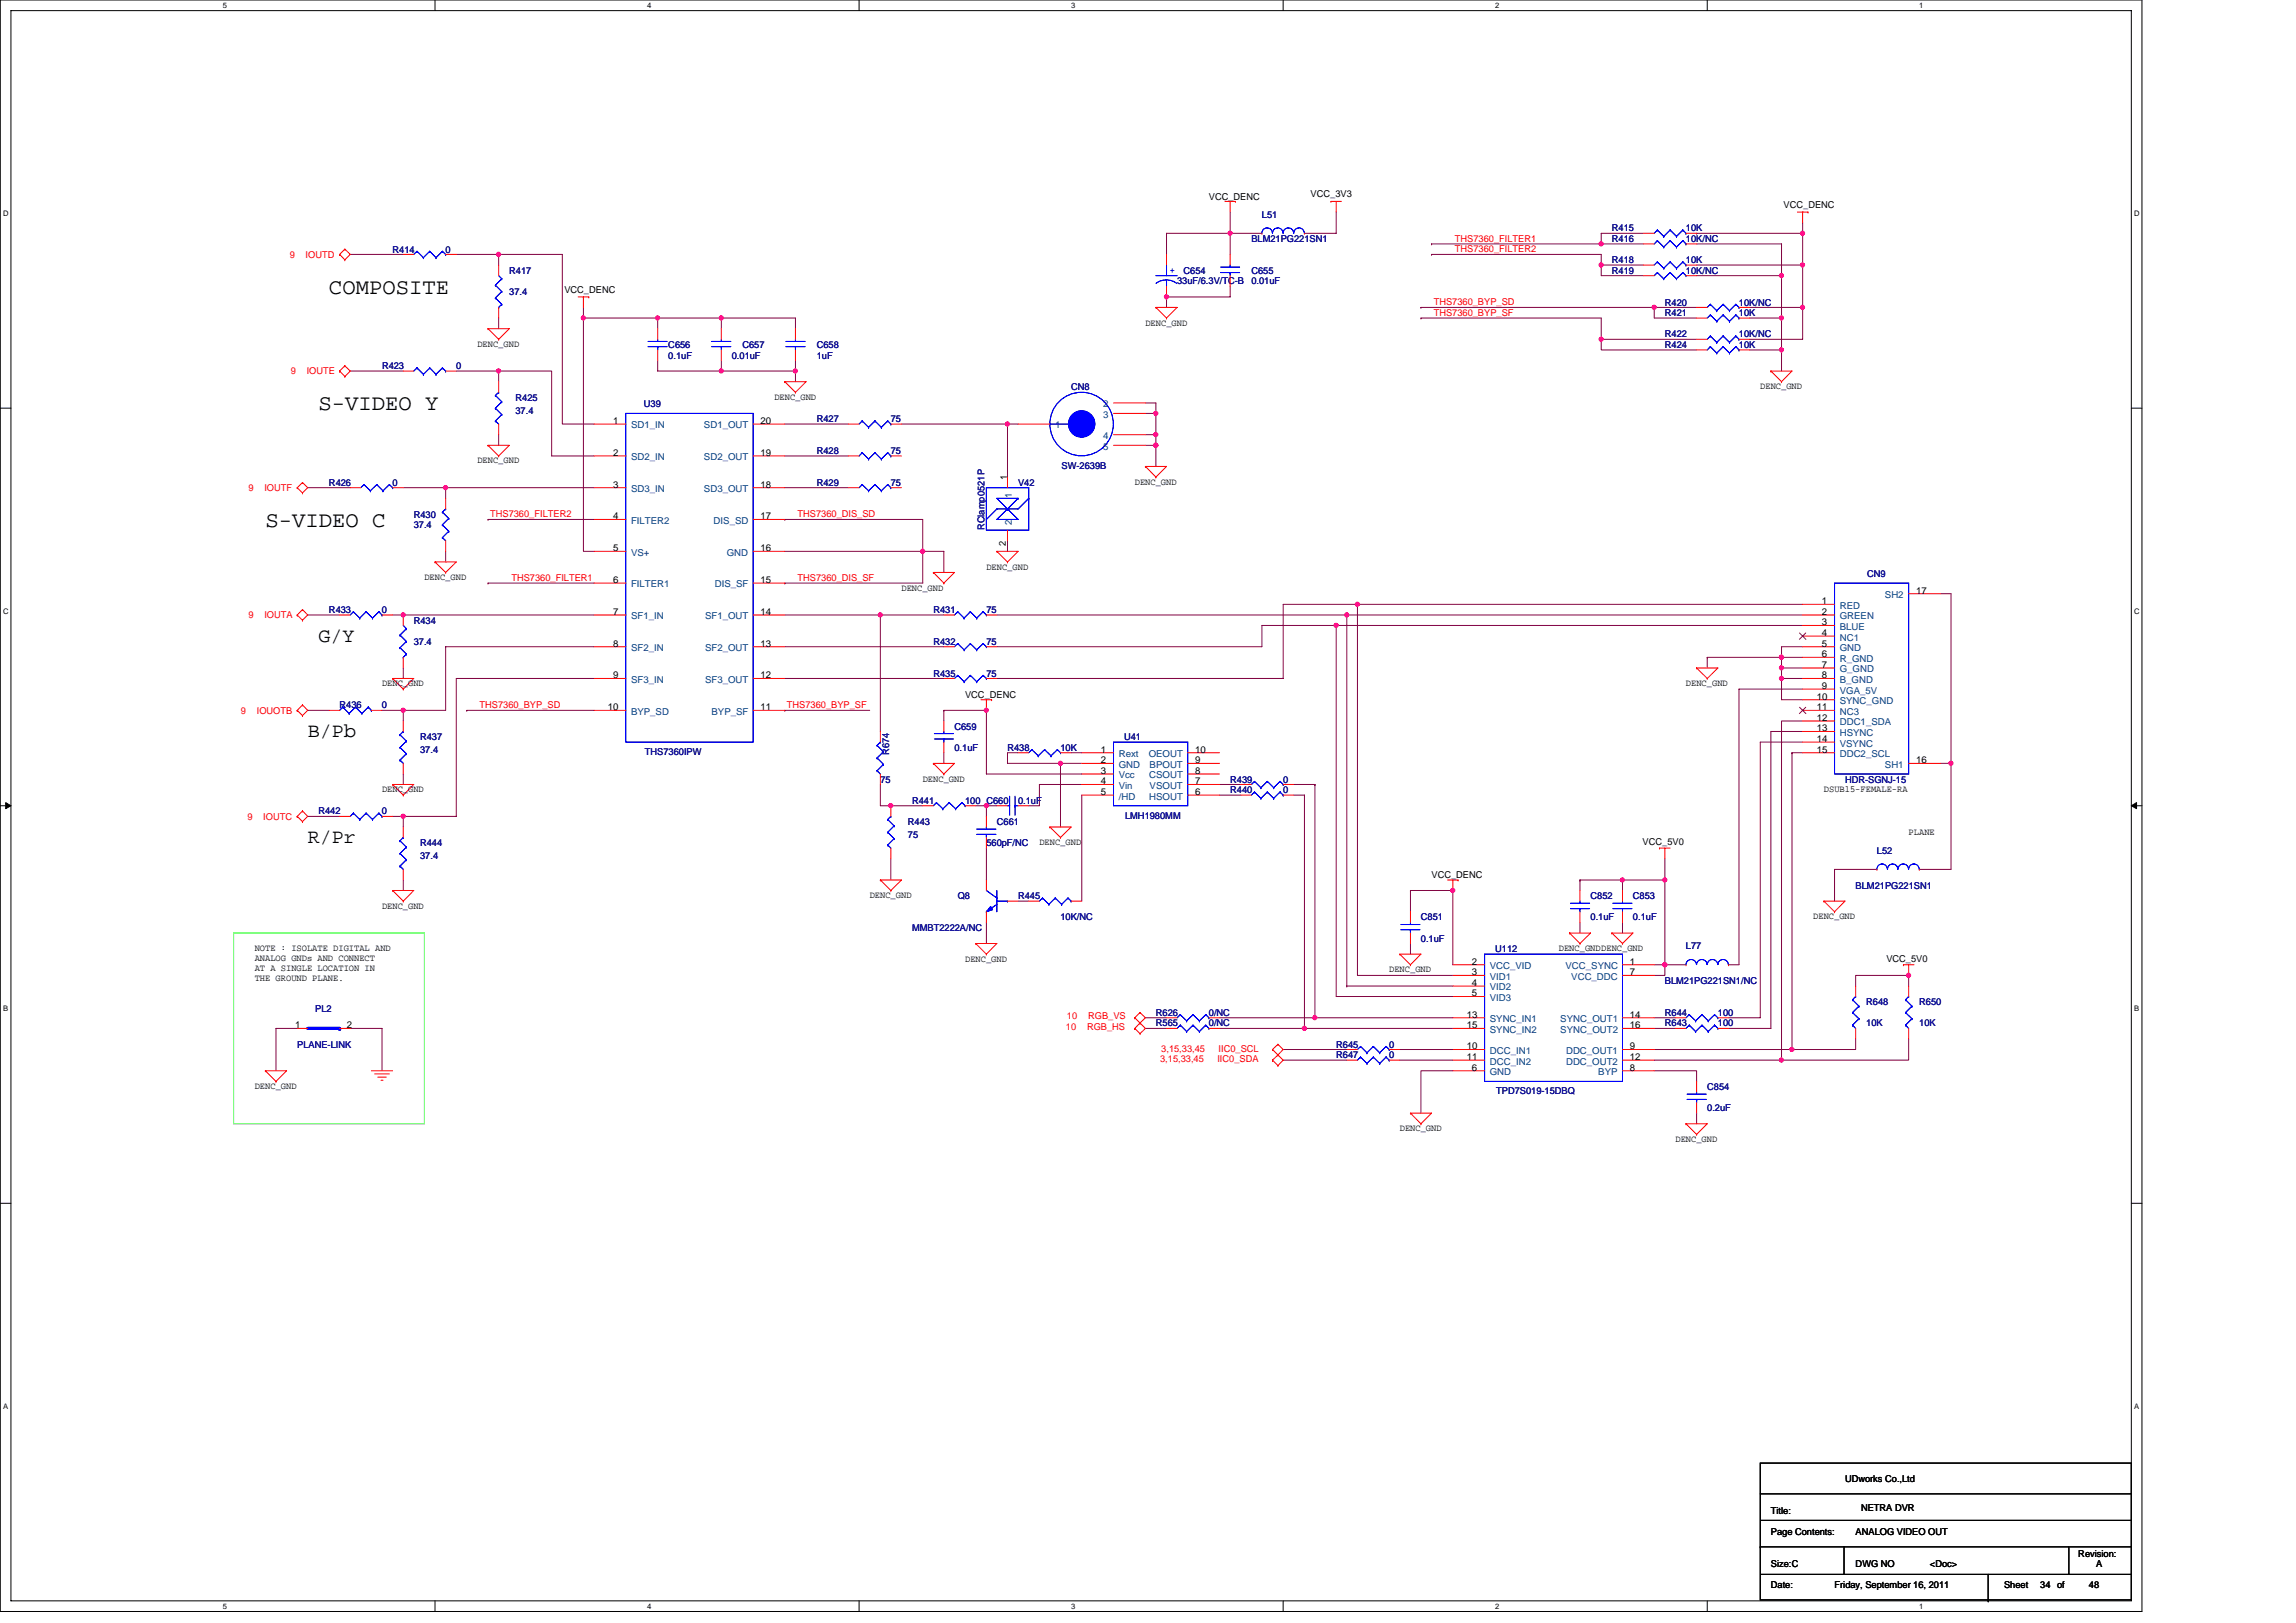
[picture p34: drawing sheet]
<svg xmlns="http://www.w3.org/2000/svg" width="297mm" height="210mm" viewBox="0 0 297 210" stroke-linecap="round" stroke-linejoin="round" font-family="sans-serif">
<defs><g id="words">
<g font-size="2.9">
<text x="42.6" y="38">COMPOSITE</text>
<text x="41.2" y="53.1">S-VIDEO Y</text>
<text x="34.3" y="68.2">S-VIDEO C</text>
</g>
<g font-size="2.6">
<text x="41.2" y="83">G/Y</text>
<text x="39.8" y="95.4">B/Pb</text>
<text x="39.8" y="109.1">R/Pr</text>
</g>
<g font-size="1.2">
<text x="156.4" y="25.8">VCC_DENC</text>
<text x="169.6" y="25.5">VCC_3V3</text>
<text x="230.8" y="26.9">VCC_DENC</text>
<text x="73" y="37.9">VCC_DENC</text>
<text x="61.8" y="44.9">DENC_GND</text>
<text x="148.2" y="42.1">DENC_GND</text>
<text x="100.2" y="51.7">DENC_GND</text>
<text x="227.7" y="50.4">DENC_GND</text>
<text x="61.8" y="60">DENC_GND</text>
<text x="79.3" y="54.8">1</text>
<text x="79.3" y="59">2</text>
<text x="98.4" y="54.8">20</text>
<text x="98.4" y="59">19</text>
<text x="79.3" y="63.1">3</text>
<text x="98.4" y="63.1">18</text>
<text x="130.3" y="62.1" transform="rotate(-90 130.3 62.1)">1</text>
<text x="146.8" y="62.7">DENC_GND</text>
<text x="79.3" y="67.2">4</text>
<text x="79.3" y="71.3">5</text>
<text x="98.4" y="71.3">16</text>
<text x="98.4" y="67.2">17</text>
<text x="130.1" y="70.6" transform="rotate(-90 130.1 70.6)">2</text>
<text x="54.9" y="75">DENC_GND</text>
<text x="79.3" y="75.4">6</text>
<text x="98.4" y="75.4">15</text>
<text x="116.6" y="76.4">DENC_GND</text>
<text x="127.6" y="73.7">DENC_GND</text>
<text x="247.9" y="76.8">17</text>
<text x="79.3" y="83.7">8</text>
<text x="79.3" y="79.5">7</text>
<text x="98.4" y="83.7">13</text>
<text x="98.4" y="79.5">14</text>
<text x="235.7" y="78.2">1</text>
<text x="235.7" y="79.5">2</text>
<text x="235.7" y="80.9">3</text>
<text x="235.7" y="82.3">4</text>
<text x="235.7" y="83.7">5</text>
<text x="49.4" y="88.8">DENC_GND</text>
<text x="79.3" y="87.8">9</text>
<text x="98.4" y="87.8">12</text>
<text x="218.1" y="88.8">DENC_GND</text>
<text x="235.7" y="85">6</text>
<text x="235.7" y="86.4">7</text>
<text x="235.7" y="87.8">8</text>
<text x="235.7" y="89.1">9</text>
<text x="78.7" y="91.9">10</text>
<text x="98.4" y="91.9">11</text>
<text x="124.9" y="90.3">VCC_DENC</text>
<text x="235" y="90.5">10</text>
<text x="235" y="91.9">11</text>
<text x="235" y="93.3">12</text>
<text x="235" y="94.6">13</text>
<text x="235" y="96">14</text>
<text x="119.4" y="101.1">DENC_GND</text>
<text x="142.4" y="97.4">1</text>
<text x="142.4" y="98.7">2</text>
<text x="142.4" y="100.1">3</text>
<text x="142.4" y="101.5">4</text>
<text x="154.6" y="100.1">8</text>
<text x="154.6" y="101.5">7</text>
<text x="154.6" y="98.7">9</text>
<text x="154.6" y="97.4">10</text>
<text x="235" y="97.4">15</text>
<text x="247.9" y="98.7">16</text>
<text x="49.4" y="102.5">DENC_GND</text>
<text x="142.4" y="102.8">5</text>
<text x="154.6" y="102.8">6</text>
<text x="236" y="102.5">DSUB15-FEMALE-RA</text>
<text x="246.9" y="108">PLANE</text>
<text x="134.5" y="109.3">DENC_GND</text>
<text x="185.2" y="113.6">VCC_DENC</text>
<text x="212.5" y="109.3">VCC_5V0</text>
<text x="49.4" y="117.6">DENC_GND</text>
<text x="112.5" y="116.2">DENC_GND</text>
<text x="234.6" y="118.9">DENC_GND</text>
<text x="33" y="123">NOTE : ISOLATE DIGITAL AND</text>
<text x="33" y="124.4">ANALOG GNDs AND CONNECT</text>
<text x="33" y="125.7">AT A SINGLE LOCATION IN</text>
<text x="124.9" y="124.4">DENC_GND</text>
<text x="179.7" y="125.8">DENC_GND</text>
<text x="190.4" y="124.8">2</text>
<text x="201.7" y="123">DENC_GNDDENC_GND</text>
<text x="210.9" y="124.8">1</text>
<text x="244" y="124.4">VCC_5V0</text>
<text x="33" y="127">THE GROUND PLANE.</text>
<text x="189.8" y="131.7">13</text>
<text x="190.4" y="126.2">3</text>
<text x="190.4" y="127.6">4</text>
<text x="190.4" y="128.9">5</text>
<text x="210.9" y="131.7">14</text>
<text x="210.9" y="126.2">7</text>
<text x="38.2" y="133">1</text>
<text x="44.9" y="133">2</text>
<text x="189.8" y="133">15</text>
<text x="189.8" y="135.8">10</text>
<text x="189.8" y="137.1">11</text>
<text x="210.9" y="137.1">12</text>
<text x="210.9" y="135.8">9</text>
<text x="210.9" y="133">16</text>
<text x="33" y="140.9">DENC_GND</text>
<text x="190.4" y="138.5">6</text>
<text x="210.9" y="138.5">8</text>
<text x="181.1" y="146.4">DENC_GND</text>
<text x="216.8" y="147.7">DENC_GND</text>
<text x="238.7" y="191.8">UDworks Co.,Ltd</text>
<text x="229.1" y="195.9">Title:</text>
<text x="240.8" y="195.5">NETRA DVR</text>
<text x="229.1" y="202.8">Size:C</text>
<text x="229.1" y="198.6">Page Contents:</text>
<text x="240.1" y="202.8">DWG NO</text>
<text x="240.1" y="198.6">ANALOG VIDEO OUT</text>
<text x="249.7" y="202.8">&lt;Doc&gt;</text>
<text x="268.9" y="201.4">Revision:</text>
<text x="271.2" y="202.8">A</text>
<text x="229.1" y="205.5">Date:</text>
<text x="237.3" y="205.5">Friday, September 16, 2011</text>
<text x="259.3" y="205.5">Sheet</text>
<text x="263.9" y="205.5">34 of</text>
<text x="270.3" y="205.5">48</text>
</g>
<g font-size="1.2" fill="#000080">
<text x="163.3" y="28.2">L51</text>
<text x="208.5" y="29.9">R415</text>
<text x="218.1" y="29.9">10K</text>
<text x="50.8" y="32.7">R414</text>
<text x="57.7" y="32.7">0</text>
<text x="65.9" y="35.4">R417</text>
<text x="153.1" y="35.4">C654</text>
<text x="161.9" y="35.4">C655</text>
<text x="161.9" y="31.3">BLM21PG221SN1</text>
<text x="208.5" y="34">R418</text>
<text x="208.5" y="35.4">R419</text>
<text x="208.5" y="31.3">R416</text>
<text x="218.1" y="34">10K</text>
<text x="218.1" y="35.4">10K/NC</text>
<text x="218.1" y="31.3">10K/NC</text>
<text x="65.9" y="38.2">37.4</text>
<text x="152.3" y="36.8">33uF/6.3V/TC-B</text>
<text x="161.9" y="36.8">0.01uF</text>
<text x="215.4" y="39.5">R420</text>
<text x="215.4" y="40.9">R421</text>
<text x="225" y="39.5">10K/NC</text>
<text x="225" y="40.9">10K</text>
<text x="49.4" y="47.8">R423</text>
<text x="59" y="47.8">0</text>
<text x="86.5" y="45">C656</text>
<text x="86.5" y="46.4">0.1uF</text>
<text x="94.7" y="46.4">0.01uF</text>
<text x="96.1" y="45">C657</text>
<text x="105.7" y="45">C658</text>
<text x="105.7" y="46.4">1uF</text>
<text x="215.4" y="45">R424</text>
<text x="215.4" y="43.6">R422</text>
<text x="225" y="45">10K</text>
<text x="225" y="43.6">10K/NC</text>
<text x="66.7" y="51.9">R425</text>
<text x="66.7" y="53.5">37.4</text>
<text x="83.3" y="52.7">U39</text>
<text x="138.6" y="50.5">CN8</text>
<text x="105.7" y="58.7">R428</text>
<text x="105.7" y="54.6">R427</text>
<text x="115.2" y="58.7">75</text>
<text x="115.2" y="54.6">75</text>
<text x="42.6" y="62.8">R426</text>
<text x="50.8" y="62.8">0</text>
<text x="105.7" y="62.8">R429</text>
<text x="115.2" y="62.8">75</text>
<text x="131.7" y="62.8">V42</text>
<text x="137.3" y="60.7">SW-2639B</text>
<text x="53.5" y="67">R430</text>
<text x="53.5" y="68.3">37.4</text>
<text x="127.4" y="68.6" transform="rotate(-90 127.4 68.6)">RClamp0521P</text>
<text x="241.6" y="74.6">CN9</text>
<text x="42.6" y="79.3">R433</text>
<text x="49.4" y="79.3">0</text>
<text x="53.5" y="80.7">R434</text>
<text x="53.5" y="83.4">37.4</text>
<text x="120.8" y="79.3">R431</text>
<text x="120.8" y="83.4">R432</text>
<text x="127.6" y="79.3">75</text>
<text x="127.6" y="83.4">75</text>
<text x="120.8" y="87.5">R435</text>
<text x="127.6" y="87.5">75</text>
<text x="43.9" y="91.7">R436</text>
<text x="49.4" y="91.7">0</text>
<text x="54.4" y="95.8">R437</text>
<text x="123.5" y="94.4">C659</text>
<text x="145.4" y="95.8">U41</text>
<text x="54.4" y="97.4">37.4</text>
<text x="83.4" y="97.7">THS7360IPW</text>
<text x="113.9" y="101.3">75</text>
<text x="115" y="97.7" transform="rotate(-90 115 97.7)">R674</text>
<text x="123.5" y="97.1">0.1uF</text>
<text x="130.3" y="97.1">R438</text>
<text x="137.2" y="97.1">10K</text>
<text x="159.1" y="101.3">R439</text>
<text x="166" y="101.3">0</text>
<text x="238.7" y="101.3">HDR-SGNJ-15</text>
<text x="41.2" y="105.4">R442</text>
<text x="49.4" y="105.4">0</text>
<text x="117.5" y="106.7">R443</text>
<text x="118" y="104">R441</text>
<text x="124.9" y="104">100 C660</text>
<text x="129" y="106.7">C661</text>
<text x="131.7" y="104">0.1uF</text>
<text x="145.6" y="105.9">LMH1980MM</text>
<text x="159.1" y="102.6">R440</text>
<text x="166" y="102.6">0</text>
<text x="54.4" y="109.5">R444</text>
<text x="54.4" y="111.1">37.4</text>
<text x="117.5" y="108.4">75</text>
<text x="127.6" y="109.5">560pF/NC</text>
<text x="242.8" y="110.4">L52</text>
<text x="123.9" y="116.3">Q8</text>
<text x="131.7" y="116.3">R445</text>
<text x="137.2" y="119.1">10K/NC</text>
<text x="183.8" y="119.1">C851</text>
<text x="205.8" y="116.3">C852</text>
<text x="205.8" y="119.1">0.1uF</text>
<text x="211.3" y="116.3">C853</text>
<text x="211.3" y="119.1">0.1uF</text>
<text x="240.1" y="115">BLM21PG221SN1</text>
<text x="118" y="120.5">MMBT2222A/NC</text>
<text x="183.8" y="121.8">0.1uF</text>
<text x="193.4" y="123.2">U112</text>
<text x="218.1" y="122.8">L77</text>
<text x="40.8" y="130.9">PL2</text>
<text x="149.5" y="131.4">R626</text>
<text x="156.4" y="131.4">0/NC</text>
<text x="215.4" y="131.4">R644</text>
<text x="215.4" y="127.3">BLM21PG221SN1/NC</text>
<text x="222.2" y="131.4">100</text>
<text x="241.4" y="130">R648</text>
<text x="248.3" y="130">R650</text>
<text x="38.5" y="135.6">PLANE-LINK</text>
<text x="149.5" y="132.8">R565</text>
<text x="156.4" y="132.8">0/NC</text>
<text x="172.9" y="135.6">R645</text>
<text x="172.9" y="136.9">R647</text>
<text x="179.7" y="135.6">0</text>
<text x="179.7" y="136.9">0</text>
<text x="215.4" y="132.8">R643</text>
<text x="222.2" y="132.8">100</text>
<text x="241.4" y="132.8">10K</text>
<text x="248.3" y="132.8">10K</text>
<text x="193.6" y="141.6">TPD7S019-15DBQ</text>
<text x="220.9" y="141">C854</text>
<text x="220.9" y="143.8">0.2uF</text>
</g>
<g font-size="1.2" fill="#f00">
<text x="37.5" y="33.4">9</text>
<text x="39.5" y="33.4">IOUTD</text>
<text x="188.2" y="32.6">THS7360_FILTER2</text>
<text x="188.2" y="31.3">THS7360_FILTER1</text>
<text x="185.5" y="40.9">THS7360_BYP_SF</text>
<text x="185.5" y="39.5">THS7360_BYP_SD</text>
<text x="37.6" y="48.5">9</text>
<text x="39.7" y="48.5">IOUTE</text>
<text x="32.1" y="63.5">9</text>
<text x="34.2" y="63.5">IOUTF</text>
<text x="63.4" y="66.9">THS7360_FILTER2</text>
<text x="103.2" y="66.9">THS7360_DIS_SD</text>
<text x="66.2" y="75.2">THS7360_FILTER1</text>
<text x="103.2" y="75.2">THS7360_DIS_SF</text>
<text x="32.1" y="80">9</text>
<text x="34.2" y="80">IOUTA</text>
<text x="31.2" y="92.3">9</text>
<text x="33.2" y="92.3">IOUOTB</text>
<text x="62" y="91.6">THS7360_BYP_SD</text>
<text x="101.8" y="91.6">THS7360_BYP_SF</text>
<text x="32" y="106">9</text>
<text x="34.1" y="106">IOUTC</text>
<text x="138" y="131.8">10</text>
<text x="140.8" y="131.8">RGB_VS</text>
<text x="137.9" y="133.2">10</text>
<text x="140.6" y="133.2">RGB_HS</text>
<text x="150.1" y="137.5">3,15,33,45</text>
<text x="150.2" y="136.1">3,15,33,45</text>
<text x="157.5" y="137.5">IIC0_SDA</text>
<text x="157.6" y="136.1">IIC0_SCL</text>
</g>
<text font-size="1.2" fill="#00f" x="151.3" y="35.3">+</text>
<g font-size="1.2" fill="#004080">
<text x="142.7" y="52.7">2</text>
<text x="81.6" y="55.4">SD1_IN</text>
<text x="81.6" y="59.6">SD2_IN</text>
<text x="91.1" y="55.4">SD1_OUT</text>
<text x="91.1" y="59.6">SD2_OUT</text>
<text x="136.5" y="55.4">1</text>
<text x="142.7" y="54.1">3</text>
<text x="142.7" y="56.8">4</text>
<text x="142.7" y="58.2">5</text>
<text x="81.6" y="63.7">SD3_IN</text>
<text x="91.1" y="63.7">SD3_OUT</text>
<text x="130.9" y="64.5" transform="rotate(-90 130.9 64.5)">1</text>
<text x="81.6" y="67.8">FILTER2</text>
<text x="81.6" y="71.9">VS+</text>
<text x="92.3" y="67.8">DIS_SD</text>
<text x="94" y="71.9">GND</text>
<text x="130.9" y="67.9" transform="rotate(-90 130.9 67.9)">2</text>
<text x="81.6" y="76">FILTER1</text>
<text x="92.5" y="76">DIS_SF</text>
<text x="243.9" y="77.4">SH2</text>
<text x="81.6" y="80.1">SF1_IN</text>
<text x="91.2" y="80.1">SF1_OUT</text>
<text x="238" y="78.8">RED</text>
<text x="238" y="80.1">GREEN</text>
<text x="238" y="81.5">BLUE</text>
<text x="238" y="82.9">NC1</text>
<text x="81.6" y="84.2">SF2_IN</text>
<text x="81.6" y="88.3">SF3_IN</text>
<text x="91.2" y="88.3">SF3_OUT</text>
<text x="91.2" y="84.2">SF2_OUT</text>
<text x="238" y="84.2">GND</text>
<text x="238" y="85.6">R_GND</text>
<text x="238" y="87">G_GND</text>
<text x="238" y="88.3">B_GND</text>
<text x="238" y="89.7">VGA_5V</text>
<text x="81.6" y="92.5">BYP_SD</text>
<text x="92.1" y="92.5">BYP_SF</text>
<text x="238" y="91.1">SYNC_GND</text>
<text x="238" y="92.5">NC3</text>
<text x="238" y="93.9">DDC1_SDA</text>
<text x="238" y="95.2">HSYNC</text>
<text x="144.7" y="98">Rext</text>
<text x="144.7" y="99.3">GND</text>
<text x="144.7" y="100.7">Vcc</text>
<text x="148.6" y="98">OEOUT</text>
<text x="148.7" y="100.7">CSOUT</text>
<text x="148.7" y="99.3">BPOUT</text>
<text x="238" y="96.6">VSYNC</text>
<text x="238" y="98">DDC2_SCL</text>
<text x="243.9" y="99.3">SH1</text>
<text x="144.7" y="102.1">Vin</text>
<text x="144.7" y="103.4">/HD</text>
<text x="148.7" y="103.4">HSOUT</text>
<text x="148.7" y="102.1">VSOUT</text>
<text x="192.7" y="125.4">VCC_VID</text>
<text x="202.5" y="125.4">VCC_SYNC</text>
<text x="192.7" y="126.8">VID1</text>
<text x="192.7" y="128.1">VID2</text>
<text x="192.7" y="129.5">VID3</text>
<text x="203.3" y="126.8">VCC_DDC</text>
<text x="192.7" y="132.2">SYNC_IN1</text>
<text x="192.7" y="133.6">SYNC_IN2</text>
<text x="192.7" y="136.4">DCC_IN1</text>
<text x="192.7" y="137.7">DCC_IN2</text>
<text x="201.9" y="132.2">SYNC_OUT1</text>
<text x="201.9" y="133.6">SYNC_OUT2</text>
<text x="202.6" y="137.7">DDC_OUT2</text>
<text x="202.6" y="136.4">DDC_OUT1</text>
<text x="192.7" y="139.1">GND</text>
<text x="206.8" y="139.1">BYP</text>
</g>
<g font-size="1">
<text x="28.8" y="1">5</text>
<text x="83.7" y="1">4</text>
<text x="138.6" y="1">3</text>
<text x="193.4" y="1">2</text>
<text x="248.3" y="1">1</text>
<text x=".4" y="28">D</text>
<text x="276.1" y="28">D</text>
<text x=".4" y="79.4">C</text>
<text x="276.1" y="79.4">C</text>
<text x=".4" y="130.9">B</text>
<text x="276.1" y="130.9">B</text>
<text x=".4" y="182.3">A</text>
<text x="276.1" y="182.3">A</text>
<text x="28.8" y="208.2">5</text>
<text x="83.7" y="208.2">4</text>
<text x="138.6" y="208.2">3</text>
<text x="193.4" y="208.2">2</text>
<text x="248.3" y="208.2">1</text>
</g>
</g></defs>
<path d="M0 0h277.1v208.5h-277.1zM1.4 1.4h274.3v205.7h-274.3z" fill="none" stroke="#000" stroke-width=".13"/>
<g fill="#fff">
<path d="M28.8 .1h.6v1.1h-.6z"/>
<path d="M28.8 207.3h.6v1.1h-.6z"/>
</g>
<path d="M56.3 0v1.4M56.3 207.1v1.4" fill="none" stroke="#000" stroke-width=".13"/>
<g fill="#fff">
<path d="M83.7 .1h.6v1.1h-.6z"/>
<path d="M83.7 207.3h.6v1.1h-.6z"/>
</g>
<path d="M111.1 0v1.4M111.1 207.1v1.4" fill="none" stroke="#000" stroke-width=".13"/>
<g fill="#fff">
<path d="M138.6 .1h.5v1.1h-.5z"/>
<path d="M138.6 207.3h.5v1.1h-.5z"/>
</g>
<path d="M166 0v1.4M166 207.1v1.4" fill="none" stroke="#000" stroke-width=".13"/>
<g fill="#fff">
<path d="M193.4 .1h.6v1.1h-.6z"/>
<path d="M193.4 207.3h.6v1.1h-.6z"/>
</g>
<path d="M220.9 0v1.4M220.9 207.1v1.4" fill="none" stroke="#000" stroke-width=".13"/>
<g fill="#fff">
<path d="M248.3 .1h.6v1.1h-.6z"/>
<path d="M248.3 207.3h.6v1.1h-.6z"/>
<path d="M.4 27.1h.7v1.1h-.7z"/>
<path d="M276.1 27.1h.7v1.1h-.7z"/>
<path d="M.4 78.5h.7v1.1h-.7z"/>
<path d="M276.1 78.5h.7v1.1h-.7z"/>
</g>
<path d="M0 52.8h1.4M275.7 52.8h1.4" fill="none" stroke="#000" stroke-width=".13"/>
<g fill="#fff">
<path d="M.4 130h.7v1.1h-.7z"/>
<path d="M276.1 130h.7v1.1h-.7z"/>
</g>
<path d="M0 104.2h1.4M275.7 104.2h1.4" fill="none" stroke="#000" stroke-width=".13"/>
<path d="M.7 103.8l.7 .4-.7 .4zM275.7 104.2l.7-.4v.8z" fill="#000" stroke="#000" stroke-width=".13"/>
<g fill="#fff">
<path d="M.4 181.4h.7v1.1h-.7z"/>
<path d="M276.1 181.4h.7v1.1h-.7z"/>
</g>
<path d="M0 155.7h1.4M275.7 155.7h1.4M227.7 189.3h48v17.7h-48zM227.7 193.3h48M227.9 196.7h47.8M227.7 200.1h.1M227.7 200.1h48M227.9 203.7h47.8M238.6 200.1v3.6M257.2 207.1h.1M257.2 203.7v3.4M267.6 200.1v3.6" fill="none" stroke="#000" stroke-width=".13"/>
<g fill="none" stroke="#800040" stroke-width=".13">
<path d="M45.3 32.9h6.9M59 32.9h5.5M64.5 32.9v1.4M64.5 32.9h8.2v22h4.2M64.5 32.9h.1M75.5 39.8v1.3M150.9 38.4h.1M150.9 30.2v2.7M150.9 30.2h.1M150.9 30.2h8.2M150.9 38.4v1.4M159.1 37v1.4h-8.2"/>
<path d="M159.1 30.2v2.7M159.1 30.2h4.2M159.1 27.4v2.8M172.9 27.4v2.8h-4.1M183.8 39.8h30.2v1.3h5.5M183.8 39.8h.1M185.2 32.9h.1M185.2 31.6h.1M185.2 32.9h22v1.4M185.2 31.6h27.4M207.2 31.6h.1M207.2 34.3v1.4h5.4"/>
<path d="M207.2 34.3h.1M207.2 34.3h5.4M212.6 30.2h-5.4v1.4M214 39.8h.1M214 39.8h5.5M219.5 30.2h.1M219.5 34.3h13.7M219.5 31.6h11v4.1M219.5 35.7h11M219.5 30.2h13.7M226.4 39.8h6.8M230.5 35.7h.1"/>
<path d="M230.5 35.7v12.3M233.2 30.2v4.1M233.2 34.3h.1M233.2 39.8v4.1h-6.8M233.2 28.8v1.4M233.2 34.3v5.5M45.3 48h6.9M59 48h5.5M64.5 41.1v1.4M64.5 56.2v1.4M64.5 48v1.4M64.5 48h6.9v11h5.5"/>
<path d="M64.5 48h.1M75.5 41.1v30.2h1.4M75.5 41.1h.1M75.5 41.1h9.6M85.1 41.1h17.8v1.4M85.1 41.1h.1M85.1 41.1v1.4M85.1 46.6v1.4h8.2M93.3 41.1v1.4M93.3 48h9.6v1.4M93.3 48h.1M93.3 46.6v1.4"/>
<path d="M101.5 54.9h8.3M101.5 59h8.3M102.9 46.6v1.4M116.6 54.9h13.7M130.3 54.9h.1M130.3 54.9h1.4M130.3 54.9v6.8M148.2 56.2h1.3M148.2 53.5h1.3M148.2 52.1h1.3v1.4M148.2 57.6h1.3M149.5 57.6h.1"/>
<path d="M149.5 56.2h.1M149.5 53.5h.1M149.5 53.5v6.8M183.8 41.1h.1M183.8 41.1h23.4v2.8M207.2 43.9h.1M207.2 43.9v1.4h12.3M207.2 43.9h12.3M226.4 41.1h4.1M226.4 45.3h4.1M230.5 45.3h.1M230.5 41.1h.1"/>
<path d="M39.8 79.6h4.1M39.8 63.1h5.5M50.8 79.6h1.4M52.2 79.6h.1M52.2 63.1h5.5M52.2 79.6h24.7M57.7 63.1h.1M57.7 63.1v1.4M57.7 71.3v1.4M57.7 63.1h19.2M63.1 67.2h.1M63.1 75.4h.1"/>
<path d="M63.1 75.4h13.8M63.1 67.2h13.8M101.5 75.4h.1M101.5 67.2h.1M101.5 63.1h8.3M101.5 67.2h17.9v4.1M101.5 71.3h17.9M101.5 79.6h12.4M113.9 79.6h.1M113.9 79.6v15M113.9 79.6h8.2M119.4 71.3h.1"/>
<path d="M119.4 71.3h2.7v2.8M119.4 71.3v4.1h-17.9M129 79.6h45.2M130.3 70v1.3M174.2 79.6h59M174.2 79.6v48M175.6 78.2h57.6M175.6 78.2h-9.6v9.6h-37M175.6 78.2v48h12.4M175.6 78.2h.1M251.1 76.8h1.3v22M39.8 91.9h2.8"/>
<path d="M49.4 91.9h2.8v1.4M52.2 91.9h.1M52.2 86.4v1.4M60.4 91.9h.1M60.4 91.9h16.5M76.9 83.7h-19.2v8.2h-5.5M76.9 87.8h-17.9v17.8h-6.8M101.5 91.9h.1M101.5 87.8h20.6M101.5 83.7h20.6M101.5 91.9h11M122.1 91.9h5.5v8.2h12.4"/>
<path d="M122.1 91.9h.1M122.1 91.9v1.4M122.1 97.4v1.4M131.7 97.4h-1.4v1.4h6.9M137.2 98.8h2.8M137.2 98.8h.1M137.2 98.8v8.2M138.6 97.4h1.4M172.9 80.9h-9.6v2.8h-34.3M172.9 80.9v48h15.1M172.9 80.9h60.3M172.9 80.9h.1"/>
<path d="M220.9 85h.1M220.9 85v1.4M220.9 85h12.3M230.5 85h.1M230.5 85v1.4M230.5 86.4h.1M230.5 86.4v1.4M230.5 87.8h.1M230.5 87.8v2.7h2.7M230.5 86.4h2.7M230.5 87.8h2.7M231.8 97.4v38.4h-17.8"/>
<path d="M231.8 97.4h.1M231.8 97.4h1.4M233.2 94.6h-4.1v38.5h-5.5M233.2 83.7h-2.7v1.3M233.2 96h-5.5v35.7h-4.1M233.2 89.2h-8.2v35.6h-1.4M233.2 93.3h-2.7v43.9M251.1 98.8h1.3M252.4 98.8h.1M252.4 98.8v13.7h-4.1M39.8 105.6h4.1M50.8 105.6h1.4"/>
<path d="M52.2 105.6v1.4M52.2 105.6h.1M52.2 113.9v1.3M52.2 100.1v1.4M113.9 101.5v2.7h1.3M115.2 104.2h.1M115.2 111.1v2.8M115.2 104.2h4.2M126.2 104.2h1.4v1.4M127.6 104.2h.1M127.6 119.3v2.8M127.6 109.7v4.2"/>
<path d="M127.6 104.2h1.4M131.7 116.6h1.4M140 101.5h-5.5v2.7h-1.4M140 102.9v13.7M157.8 101.5h2.7M157.8 102.9h2.7M167.4 101.5h2.7M167.4 102.9h1.4M168.8 102.9h.1M168.8 102.9v30.2M170.1 101.5h.1M170.1 101.5v30.2"/>
<path d="M182.5 115.2h5.5v9.6M182.5 115.2h.1M182.5 115.2v2.8M204.4 113.9v1.3M204.4 113.9h.1M204.4 119.3v1.4M204.4 113.9h5.5M209.9 119.3v1.4M209.9 113.9v1.3M209.9 113.9h5.5M215.4 111.1v2.8M215.4 113.9h.1"/>
<path d="M215.4 113.9v10.9M242.8 112.5h-5.5v4.1M38.5 133.1h-2.8v5.4M45.3 133.1h4.1v5.4M148.2 133.1h2.7M148.2 131.7h2.7M157.8 131.7h12.3M157.8 133.1h11M166 135.8h8.2M166 137.2h8.2M168.8 133.1h19.2M170.1 131.7h17.9"/>
<path d="M174.2 127.6h13.8M174.2 127.6h.1M181.1 135.8h6.9M181.1 137.2h6.9M182.5 122.1v1.3M188 138.5h-4.2v5.5M214 124.8h1.4M214 131.7h2.8M214 133.1h2.8M214 137.2h16.5M214 138.5h5.5v1.4M215.4 124.8v1.4h-1.4"/>
<path d="M215.4 124.8h.1M215.4 124.8h2.7M230.5 137.2h.1M240.1 134.4v1.4h-8.3M246.9 134.4v2.8h-16.4M246.9 126.2v1.4M246.9 126.2h-6.8v1.4M246.9 126.2h.1M219.5 144v1.4"/>
</g>
<g fill="#f0f" stroke="#f0f" stroke-width=".13">
<circle cx="75.5" cy="41.1" r=".27"/>
<circle cx="93.3" cy="41.1" r=".27"/>
<circle cx="85.1" cy="41.1" r=".27"/>
<circle cx="102.9" cy="48" r=".27"/>
<circle cx="93.3" cy="48" r=".27"/>
<circle cx="52.2" cy="79.6" r=".27"/>
<circle cx="52.2" cy="91.9" r=".27"/>
<circle cx="57.6" cy="63.1" r=".27"/>
<circle cx="64.5" cy="48" r=".27"/>
<circle cx="52.2" cy="105.6" r=".27"/>
<circle cx="113.9" cy="79.6" r=".27"/>
<circle cx="252.4" cy="98.8" r=".27"/>
<circle cx="230.5" cy="85" r=".27"/>
<circle cx="230.5" cy="86.4" r=".27"/>
<circle cx="230.5" cy="87.8" r=".27"/>
<circle cx="64.5" cy="32.9" r=".27"/>
<circle cx="149.5" cy="57.6" r=".27"/>
<circle cx="149.5" cy="56.2" r=".27"/>
<circle cx="130.3" cy="54.9" r=".27"/>
<circle cx="207.1" cy="31.5" r=".27"/>
<circle cx="119.4" cy="71.3" r=".27"/>
<circle cx="214" cy="39.8" r=".27"/>
<circle cx="207.1" cy="43.9" r=".27"/>
<circle cx="233.2" cy="30.2" r=".27"/>
<circle cx="233.2" cy="39.8" r=".27"/>
<circle cx="233.2" cy="34.3" r=".27"/>
<circle cx="230.5" cy="35.7" r=".27"/>
<circle cx="230.5" cy="45.3" r=".27"/>
<circle cx="207.1" cy="34.3" r=".27"/>
<circle cx="230.5" cy="41.1" r=".27"/>
<circle cx="149.5" cy="53.5" r=".27"/>
<circle cx="150.9" cy="38.4" r=".27"/>
<circle cx="159.1" cy="30.2" r=".27"/>
<circle cx="137.2" cy="98.8" r=".27"/>
<circle cx="127.6" cy="91.9" r=".27"/>
<circle cx="127.6" cy="104.2" r=".27"/>
<circle cx="115.2" cy="104.2" r=".27"/>
<circle cx="187.9" cy="115.2" r=".27"/>
<circle cx="175.6" cy="78.2" r=".27"/>
<circle cx="215.4" cy="124.8" r=".27"/>
<circle cx="230.5" cy="137.1" r=".27"/>
<circle cx="231.8" cy="135.8" r=".27"/>
<circle cx="209.9" cy="113.8" r=".27"/>
<circle cx="215.4" cy="113.8" r=".27"/>
<circle cx="246.9" cy="126.2" r=".27"/>
<circle cx="168.7" cy="133" r=".27"/>
<circle cx="170.1" cy="131.7" r=".27"/>
<circle cx="172.9" cy="80.9" r=".27"/>
<circle cx="174.2" cy="79.6" r=".27"/>
</g>
<g fill="none" stroke="#f00" stroke-width=".13">
<path d="M43.9 32.9h.1M43.9 32.9l.7 .7M44.6 32.2h.1M44.6 33.6h.1M44.6 32.2l.7 .7-.7 .7M44.6 32.2l-.7 .7M52.2 32.9h1.3M57.7 32.9h1.3M64.5 34.3v1.4M64.5 39.8v1.3M74.8 38.4h1.4M75.5 38.4v1.4"/>
<path d="M76.2 38.4h.1M149.5 39.8h2.8l-1.4 1.3M149.5 39.8h.1M149.5 39.8l1.4 1.3M150.9 32.9v1.4M150.9 37v1.4M158.5 26.1h1.3M159.1 26.1v1.3M159.1 32.9v1.4M159.1 35.7v1.3M159.8 26.1h.1M163.3 30.2h.1"/>
<path d="M168.8 30.2h.1M172.2 26.1h.1M172.2 26.1h1.3M172.9 26.1v1.3M212.6 34.3h1.4M212.6 30.2h1.4M212.6 35.7h1.4M212.6 31.6h1.4M218.1 34.3h1.4M218.1 30.2h1.4M218.1 35.7h1.4M218.1 31.6h1.4"/>
<path d="M219.5 39.8h1.4M225 39.8h1.4M232.5 27.4h1.4M233.2 27.4v1.4M233.9 27.4h.1M43.9 48h.1M43.9 48l.7 .7M44.6 47.3h.1M44.6 48.7h.1M44.6 47.3l.7 .7-.7 .7M44.6 47.3l-.7 .7M52.2 48h1.3"/>
<path d="M57.7 48h1.3M63.1 42.5h2.8l-1.4 1.4M63.1 42.5h.1M63.1 57.6h2.8l-1.4 1.4M63.1 57.6h.1M63.1 42.5l1.4 1.4M63.1 57.6l1.4 1.4M64.5 43.9h.1M64.5 59h.1M64.5 49.4v1.4M64.5 54.9v1.3M76.9 59h4.1"/>
<path d="M76.9 54.9h4.1M85.1 42.5v1.4M85.1 45.3v1.3M93.3 42.5v1.4M93.3 45.3v1.3M97.4 59h4.1M97.4 54.9h4.1M101.5 49.4h2.8l-1.4 1.4M101.5 49.4h.1M101.5 49.4l1.4 1.4M102.9 50.8h.1M102.9 42.5v1.4"/>
<path d="M102.9 45.3v1.3M109.8 59h1.3M109.8 54.9h1.3M115.2 59h1.4M115.2 54.9h1.4M131.7 54.9h4.1M144.1 52.1h4.1M144.1 53.5h4.1M144.1 56.2h4.1M144.1 57.6h4.1M150.9 41.1h.1M219.5 45.3h1.4"/>
<path d="M219.5 43.9h1.4M219.5 41.1h1.4M225 45.3h1.4M225 43.9h1.4M225 41.1h1.4M229.1 48h2.7l-1.3 1.4M229.1 48h.1M229.1 48l1.4 1.4M230.5 49.4h.1M38.5 79.6h.1M38.5 63.1h.1M38.5 79.6l.6 .6"/>
<path d="M38.5 63.1l.6 .7M39.1 78.9h.1M39.1 62.4h.1M39.1 63.8h.1M39.1 78.9l.7 .7-.7 .6M39.1 78.9l-.6 .7M39.1 62.4l.7 .7-.7 .7M39.1 62.4l-.6 .7M43.9 79.6h1.4M45.3 63.1h1.4M49.4 79.6h1.4M50.8 63.1h1.4"/>
<path d="M52.2 79.6v1.3M56.3 72.7h2.7l-1.3 1.4M56.3 72.7h.1M56.3 72.7l1.4 1.4M57.7 74.1h.1M57.7 64.5v1.3M57.7 70v1.3M76.9 79.6h4.1M76.9 63.1h4.1M76.9 67.2h4.1M76.9 71.3h4.1M76.9 75.4h4.1"/>
<path d="M97.4 79.6h4.1M97.4 63.1h4.1M97.4 67.2h4.1M97.4 71.3h4.1M97.4 75.4h4.1M109.8 63.1h1.3M115.2 63.1h1.4M120.8 74.1h2.7l-1.4 1.3M120.8 74.1h.1M120.8 74.1l1.3 1.3M122.1 75.4h.1M122.1 79.6h1.4"/>
<path d="M127.6 79.6h1.4M129 71.3h2.7l-1.4 1.4M129 71.3h.1M129 71.3l1.3 1.4M130.3 72.7h.1M130.3 61.7v1.4M130.3 68.6v1.4M148.2 60.3h2.7l-1.4 1.4M148.2 60.3h.1M148.2 60.3l1.3 1.4M149.5 61.7h.1M233.2 78.2h4.1"/>
<path d="M233.2 79.6h4.1M246.9 76.8h4.2M38.5 91.9h.1M38.5 91.9l.6 .7M39.1 80.2h.1M39.1 91.2h.1M39.1 92.6h.1M39.1 91.2l.7 .7-.7 .7M39.1 91.2l-.6 .7M42.6 91.9h1.3M48 91.9h1.4M50.8 87.8h2.7l-1.3 1.4"/>
<path d="M50.8 87.8h.1M50.8 87.8l1.4 1.4M52.2 89.2h.1M52.2 85v1.4M52.2 93.3v1.3M52.2 98.8v1.3M76.9 91.9h4.1M76.9 87.8h4.1M76.9 83.7h4.1M97.4 91.9h4.1M97.4 87.8h4.1M97.4 83.7h4.1"/>
<path d="M113.9 94.6v1.4M120.8 98.8h2.7l-1.4 1.3M120.8 98.8h.1M120.8 98.8l1.3 1.3M122.1 87.8h1.4M122.1 83.7h1.4M122.1 93.3v1.3M122.1 96v1.4M126.9 90.5h1.4M127.6 90.5v1.4M127.6 87.8h1.4M127.6 83.7h1.4"/>
<path d="M128.3 90.5h.1M131.7 97.4h1.4M137.2 97.4h1.4M140 97.4h4.1M140 98.8h4.1M153.7 97.4h4.1M153.7 98.8h4.1M219.5 86.4h2.7l-1.3 1.4M219.5 86.4h.1M219.5 86.4l1.4 1.4M220.9 87.8h.1M233.2 90.5h4.1"/>
<path d="M233.2 97.4h4.1M233.2 91.9h4.1M233.2 87.8h4.1M233.2 80.9h4.1M233.2 82.3h4.1M233.2 83.7h4.1M233.2 85h4.1M233.2 86.4h4.1M233.2 89.2h4.1M233.2 93.3h4.1M233.2 94.6h4.1M233.2 96h4.1"/>
<path d="M246.9 98.8h4.2M38.5 105.6h.1M38.5 105.6l.6 .7M39.1 104.9h.1M39.1 106.3h.1M39.1 104.9l.7 .7-.7 .7M39.1 104.9l-.6 .7M43.9 105.6h1.4M49.4 105.6h1.4M50.8 101.5h2.7l-1.3 1.4M50.8 101.5h.1M50.8 115.2h2.7l-1.3 1.4"/>
<path d="M50.8 115.2h.1M50.8 101.5l1.4 1.4M50.8 115.2l1.4 1.4M52.2 102.9h.1M52.2 116.6h.1M52.2 107v1.4M52.2 112.5v1.4M113.9 113.9h2.7l-1.4 1.3M113.9 113.9h.1M113.9 113.9l1.3 1.3M113.9 100.1v1.4M115.2 115.2h.1"/>
<path d="M115.2 104.2v1.4M115.2 109.7v1.4M119.4 104.2h1.4M122.1 100.1h.1M124.9 104.2h1.3M127.6 105.6v1.4M127.6 108.4v1.3M127.6 113.9v1.3M127.6 118v1.3M129 104.2h1.3M130.3 116.6h1.4M131.7 104.2h1.4"/>
<path d="M133.1 116.6h1.4M135.8 107h2.8l-1.4 1.4M135.8 107h.1M135.8 107l1.4 1.4M137.2 108.4h.1M138.6 116.6h1.4M140 102.9h4.1M140 100.1h4.1M140 101.5h4.1M153.7 102.9h4.1M153.7 100.1h4.1M153.7 101.5h4.1"/>
<path d="M160.5 102.9h1.4M160.5 101.5h1.4M166 102.9h1.4M166 101.5h1.4M182.5 118v1.3M187.3 113.9h1.3M188 113.9v1.3M188.6 113.9h.1M204.4 115.2v1.4M204.4 118v1.3M209.9 115.2v1.4M209.9 118v1.3"/>
<path d="M214.7 109.7h.1M214.7 109.7h1.4M215.4 109.7v1.4M236 116.6h2.7l-1.4 1.4M236 116.6h.1M236 116.6l1.3 1.4M237.3 118h.1M242.8 112.5h.1M248.3 112.5h.1M34.3 138.5h2.8l-1.4 1.4M34.3 138.5h.1M34.3 138.5l1.4 1.4"/>
<path d="M35.7 139.9h.1M38.5 133.1h1.3M43.9 133.1h1.4M48 138.5h2.8M48.5 138.9h1.9M48.9 139.4h1.1M49.3 139.8h.2M126.2 122.1h2.8l-1.4 1.3M126.2 122.1h.1M126.2 122.1l1.4 1.3M127.6 123.4h.1M146.8 133.1h.1"/>
<path d="M146.8 131.7h.1M146.8 131.7l1.4 1.4-.7 .6M146.8 133.1l.7 .6M147.5 133.7h.1M147.5 132.4h.1M147.5 131h.1M147.5 132.4l-.7 .7M147.5 131l.7 .7-.7 .7M147.5 131l-.7 .7M150.9 133.1h1.4M150.9 131.7h1.4M156.4 133.1h1.4"/>
<path d="M156.4 131.7h1.4M164.6 135.8h.1M164.6 137.2h.1M164.6 135.8l1.4 1.4-.7 .7M164.6 137.2l.7 .7M165.3 135.1h.1M165.3 136.5h.1M165.3 137.9h.1M165.3 135.1l.7 .7-.7 .7M165.3 135.1l-.7 .7M165.3 136.5l-.7 .7M174.2 135.8h1.4"/>
<path d="M174.2 137.2h1.4M179.7 135.8h1.4M179.7 137.2h1.4M181.1 123.4h2.7l-1.3 1.4M181.1 123.4h.1M181.1 123.4l1.4 1.4M182.5 124.8h.1M182.5 120.7v1.4M188 124.8h4.1M188 133.1h4.1M188 131.7h4.1M188 135.8h4.1"/>
<path d="M188 137.2h4.1M188 126.2h4.1M188 138.5h4.1M188 127.6h4.1M188 128.9h4.1M203 120.7h2.8l-1.4 1.4M203 120.7h.1M203 120.7l1.4 1.4M204.4 122.1h.1M208.5 120.7h2.8l-1.4 1.4M208.5 120.7h.1M208.5 120.7l1.4 1.4"/>
<path d="M209.9 122.1h.1M209.9 124.8h4.1M209.9 133.1h4.1M209.9 131.7h4.1M209.9 135.8h4.1M209.9 137.2h4.1M209.9 126.2h4.1M209.9 138.5h4.1M216.8 133.1h1.3M216.8 131.7h1.3M218.1 124.8h.1M219.5 139.9v1.4"/>
<path d="M222.2 133.1h1.4M222.2 131.7h1.4M223.6 124.8h.1M240.1 127.6v1.3M240.1 133.1v1.3M246.2 124.8h.1M246.2 124.8h1.4M246.9 124.8v1.4M246.9 127.6v1.3M246.9 133.1v1.3M182.5 144h2.7l-1.4 1.4M182.5 144h.1"/>
<path d="M182.5 144l1.3 1.4M183.8 145.4h.1M218.1 145.4h2.8l-1.4 1.4M218.1 145.4h.1M218.1 145.4l1.4 1.4M219.5 146.8h.1M219.5 142.6v1.4"/>
</g>
<path d="M30.2 120.7h24.7v24.7h-24.7z" fill="none" stroke="#0f0" stroke-width=".13"/>
<g fill="none" stroke="#00f" stroke-width=".13">
<path d="M54 32.5h.1M54 32.5l.8 .8M54 32.5l-.5 .4M54.8 33.3h.1M55.6 32.5h.1M55.6 32.5l-.8 .8M55.6 32.5l.8 .8M56.4 33.3h.1M57.2 32.5h.1M57.2 32.5l-.8 .8M57.2 32.5l.5 .4M57.7 32.9h.1"/>
<path d="M64.1 36.9h.1M64.1 38.5h.1M64.1 36.9l.8 .8M64.1 38.5l.8 .9M64.5 39.8h.1M64.5 35.7l.4 .4M64.9 36.1h.1M64.9 37.7h.1M64.9 39.4h.1M64.9 36.1l-.8 .8M64.9 37.7l-.8 .8M64.9 39.4l-.4 .4"/>
<path d="M149.5 35.7h2.8M149.6 36.7a2.15 2.15 0 0 1 1.3-.5 2.14 2.14 0 0 1 1.3 .5M150.9 36.2v.8M150.9 34.3v1.4M157.9 35.3h2.5M157.9 34.6h2.5M159.1 34.3v.3M159.1 35.3h.1M159.1 35.3v.4M163.3 30.2a.68 .68 0 0 1 .6-.7 .68 .68 0 0 1 .7 .7M164.6 30.2a.68 .68 0 0 1 .7-.7 .68 .68 0 0 1 .7 .7M166 30.2a.69 .69 0 0 1 .7-.7 .69 .69 0 0 1 .7 .7 .68 .68 0 0 1 .7-.7 .68 .68 0 0 1 .6 .7"/>
<path d="M214.4 33.9h.1M214.4 29.8h.1M214.4 35.3h.1M214.4 31.1h.1M214.4 33.9l-.4 .4M214.4 33.9l.8 .8M214.4 29.8l-.4 .4M214.4 29.8l.8 .8M214.4 35.3l-.4 .4M214.4 35.3l.8 .8M214.4 31.1l-.4 .5M214.4 31.1l.8 .9"/>
<path d="M215.2 34.7h.1M215.2 30.6h.1M215.2 36.1h.1M215.2 32h.1M216.1 33.9h.1M216.1 29.8h.1M216.1 35.3h.1M216.1 31.1h.1M216.1 33.9l-.9 .8M216.1 33.9l.8 .8M216.1 29.8l-.9 .8M216.1 29.8l.8 .8"/>
<path d="M216.1 35.3l-.9 .8M216.1 35.3l.8 .8M216.1 31.1l-.9 .9M216.1 31.1l.8 .9M216.9 34.7h.1M216.9 30.6h.1M216.9 36.1h.1M216.9 32h.1M217.7 33.9h.1M217.7 29.8h.1M217.7 35.3h.1M217.7 31.1h.1"/>
<path d="M217.7 33.9l-.8 .8M217.7 33.9l.4 .4M217.7 29.8l-.8 .8M217.7 29.8l.4 .4M217.7 35.3l-.8 .8M217.7 35.3l.4 .4M217.7 31.1l-.8 .9M217.7 31.1l.4 .5M218.1 34.3h.1M218.1 30.2h.1M218.1 35.7h.1M218.1 31.6h.1"/>
<path d="M221.3 39.4h.1M221.3 39.4l-.4 .4M221.3 39.4l.8 .8M222.9 39.4h.1M222.9 39.4l-.8 .8M222.9 39.4l.8 .8M224.6 39.4h.1M224.6 39.4l-.9 .8M224.6 39.4l.4 .4M225 39.8h.1M54 47.6h.1M54 47.6l-.5 .4"/>
<path d="M54 47.6l.8 .8M54.8 48.4h.1M55.6 47.6h.1M55.6 47.6l-.8 .8M55.6 47.6l.8 .8M56.4 48.4h.1M57.2 47.6h.1M57.2 47.6l-.8 .8M57.2 47.6l.5 .4M57.7 48h.1M64.1 54.5h.1M64.1 52.8h.1"/>
<path d="M64.1 51.2h.1M64.1 54.5l.4 .4M64.1 52.8l.8 .8M64.1 51.2l.8 .8M64.5 50.8h.1M64.5 50.8l-.4 .4M64.9 53.6h.1M64.9 52h.1M64.9 53.6l-.8 .9M64.9 52l-.8 .8M81 53.5h16.4v42.5h-16.4zM83.8 44.9h2.5"/>
<path d="M83.8 44.2h2.5M85.1 43.9v.3M85.1 44.9h.1M85.1 44.9v.4M92.1 44.9h2.4M92.1 44.2h2.4M93.3 43.9v.3M93.3 44.9h.1M93.3 44.9v.4M101.7 44.9h2.5M101.7 44.2h2.5M102.9 43.9v.3"/>
<path d="M102.9 44.9h.1M102.9 44.9v.4M111.5 58.6h.1M111.5 54.5h.1M111.5 58.6l-.4 .4M111.5 58.6l.9 .8M111.5 54.5l-.4 .4M111.5 54.5l.9 .8M112.4 59.4h.1M112.4 55.3h.1M113.2 58.6h.1M113.2 54.5h.1"/>
<path d="M113.2 58.6l-.8 .8M113.2 58.6l.8 .8M113.2 54.5l-.8 .8M113.2 54.5l.8 .8M114 59.4h.1M114 55.3h.1M114.8 58.6h.1M114.8 54.5h.1M114.8 58.6l-.8 .8M114.8 58.6l.4 .4M114.8 54.5l-.8 .8M114.8 54.5l.4 .4"/>
<path d="M115.2 59h.1M115.2 54.9h.1M135.8 54.9h2.8M138.6 54.9h.1M221.3 44.9h.1M221.3 43.5h.1M221.3 40.7h.1M221.3 40.7l.8 .9M221.3 44.9l-.4 .4M221.3 44.9l.8 .8M221.3 43.5l-.4 .4M221.3 43.5l.8 .8"/>
<path d="M221.3 40.7l-.4 .4M222.1 45.7h.1M222.1 44.3h.1M222.1 40.2h.1M222.1 41.6h.1M222.9 44.9h.1M222.9 43.5h.1M222.9 40.7h.1M222.9 40.7l.8 .9M222.9 44.9l-.8 .8M222.9 44.9l.8 .8M222.9 43.5l-.8 .8"/>
<path d="M222.9 43.5l.8 .8M222.9 40.7l-.8 .9M223.7 45.7h.1M223.7 44.3h.1M223.7 40.2h.1M223.7 41.6h.1M224.6 44.9h.1M224.6 43.5h.1M224.6 40.7h.1M224.6 40.7l.4 .4M224.6 44.9l-.9 .8M224.6 44.9l.4 .4"/>
<path d="M224.6 43.5l-.9 .8M224.6 43.5l.4 .4M224.6 40.7l-.9 .9M225 45.3h.1M225 43.9h.1M225 41.1h.1M45.7 79.1h.1M45.7 79.1l-.4 .5M45.7 79.1l.8 .9M46.5 80h.1M47.1 62.7h.1M47.1 62.7l-.4 .4"/>
<path d="M47.1 62.7l.8 .8M47.4 79.1h.1M47.4 79.1l-.9 .9M47.4 79.1l.8 .9M47.9 63.5h.1M48.2 80h.1M48.7 62.7h.1M48.7 62.7l-.8 .8M48.7 62.7l.8 .8M49 79.1h.1M49 79.1l-.8 .9M49 79.1l.4 .5"/>
<path d="M49.4 79.6h.1M49.5 63.5h.1M50.4 62.7h.1M50.4 62.7l-.9 .8M50.4 62.7l.4 .4M50.8 63.1h.1M57.2 69.6h.1M57.2 67.9h.1M57.2 66.3h.1M57.2 69.6l.5 .4M57.2 67.9l.9 .8M57.2 66.3l.9 .8"/>
<path d="M57.7 65.8h.1M57.7 65.8l-.5 .5M58.1 68.7h.1M58.1 67.1h.1M58.1 68.7l-.9 .9M58.1 67.1l-.9 .8M111.5 62.7h.1M111.5 62.7l-.4 .4M111.5 62.7l.9 .8M112.4 63.5h.1M113.2 62.7h.1M113.2 62.7l-.8 .8"/>
<path d="M113.2 62.7l.8 .8M114 63.5h.1M114.8 62.7h.1M114.8 62.7l-.8 .8M114.8 62.7l.4 .4M115.2 63.1h.1M123.9 79.1h.1M123.9 79.1l-.4 .5M123.9 79.1l.8 .9M124.7 80h.1M125.5 79.1h.1M125.5 79.1l-.8 .9"/>
<path d="M125.5 79.1l.9 .9M126.4 80h.1M127.2 79.1h.1M127.2 79.1l-.8 .9M127.2 79.1l.4 .5M127.6 63.1h5.5v5.5h-5.5zM127.6 79.6h.1M127.6 67.2h.1M129 67.2l1.3-1.4 1.4 1.4zM130.3 65.8h.1M131.7 64.5h-2.7l1.3 1.3M131.7 64.5h.1"/>
<path d="M131.7 64.5l-1.4 1.3M133.1 64.5l-1.4 1.3h-2.7l-1.4 1.4M133.1 64.5h.1M237.3 75.4h9.6v24.7h-9.6zM44.3 91.5h.1M44.3 91.5l-.4 .4M44.3 91.5l.9 .8M45.2 92.3h.1M46 91.5h.1M46 91.5l-.8 .8M46 91.5l.8 .8M46.8 92.3h.1"/>
<path d="M47.6 91.5h.1M47.6 91.5l-.8 .8M47.6 91.5l.4 .4M48 91.9h.1M51.7 82.2h.1M51.7 83.8h.1M51.7 98.3h.1M51.7 96.7h.1M51.7 95.1h.1M51.7 82.2l.9 .8M51.7 83.8l.9 .8M51.7 98.3l.5 .5"/>
<path d="M51.7 96.7l.9 .8M51.7 95.1l.9 .8M52.2 85h.1M52.2 94.6h.1M52.2 80.9l.4 .4M52.2 94.6l-.5 .5M52.6 81.3h.1M52.6 83h.1M52.6 84.6h.1M52.6 97.5h.1M52.6 95.9h.1M52.6 81.3l-.9 .9"/>
<path d="M52.6 83l-.9 .8M52.6 84.6l-.4 .4M52.6 97.5l-.9 .8M52.6 95.9l-.9 .8M113.5 99.7h.1M113.5 98.1h.1M113.5 96.4h.1M113.5 99.7l.4 .4M113.5 98.1l.8 .8M113.5 96.4l.8 .9M113.9 96h.1M113.9 96l-.4 .4"/>
<path d="M114.3 98.9h.1M114.3 97.3h.1M114.3 98.9l-.8 .8M114.3 97.3l-.8 .8M120.9 95.6h2.5M120.9 94.9h2.5M122.1 94.6v.3M122.1 95.6h.1M122.1 95.6v.4M123.9 87.4h.1M123.9 83.3h.1M123.9 87.4l-.4 .4"/>
<path d="M123.9 87.4l.8 .8M123.9 83.3l-.4 .4M123.9 83.3l.8 .8M124.7 88.2h.1M124.7 84.1h.1M125.5 87.4h.1M125.5 83.3h.1M125.5 87.4l-.8 .8M125.5 87.4l.9 .8M125.5 83.3l-.8 .8M125.5 83.3l.9 .8M126.4 88.2h.1"/>
<path d="M126.4 84.1h.1M127.2 87.4h.1M127.2 83.3h.1M127.2 87.4l-.8 .8M127.2 87.4l.4 .4M127.2 83.3l-.8 .8M127.2 83.3l.4 .4M127.6 87.8h.1M127.6 83.7h.1M133.5 97h.1M133.5 97l-.4 .4M133.5 97l.8 .8"/>
<path d="M134.3 97.8h.1M135.1 97h.1M135.1 97l-.8 .8M135.1 97l.9 .8M136 97.8h.1M136.8 97h.1M136.8 97l-.8 .8M136.8 97l.4 .4M137.2 97.4h.1M144.1 96h9.6v8.2h-9.6zM45.7 105.2h.1M45.7 105.2l-.4 .4"/>
<path d="M45.7 105.2l.8 .8M46.5 106h.1M47.4 105.2h.1M47.4 105.2l-.9 .8M47.4 105.2l.8 .8M48.2 106h.1M49 105.2h.1M49 105.2l-.8 .8M49 105.2l.4 .4M49.4 105.6h.1M51.7 112.1h.1M51.7 110.4h.1"/>
<path d="M51.7 108.8h.1M51.7 112.1l.5 .4M51.7 110.4l.9 .8M51.7 108.8l.9 .8M52.2 108.4h.1M52.2 108.4l-.5 .4M52.6 111.2h.1M52.6 109.6h.1M52.6 111.2l-.9 .9M52.6 109.6l-.9 .8M114.8 109.3h.1M114.8 107.7h.1"/>
<path d="M114.8 106h.1M114.8 109.3l.4 .4M114.8 107.7l.9 .8M114.8 106l.9 .8M115.2 105.6h.1M115.2 105.6l-.4 .4M115.7 108.5h.1M115.7 106.8h.1M115.7 108.5l-.9 .8M115.7 106.8l-.9 .9M121.2 103.8h.1M121.2 103.8l-.4 .4"/>
<path d="M121.2 103.8l.8 .8M122 104.6h.1M122.8 103.8h.1M122.8 103.8l-.8 .8M122.8 103.8l.8 .8M123.6 104.6h.1M124.5 103.8h.1M124.5 103.8l-.9 .8M124.5 103.8l.4 .4M124.9 104.2h.1M126.4 107.9h2.4M126.4 107.3h2.4"/>
<path d="M127.6 107v.3M127.6 107.9h.1M127.6 118h.1M127.6 107.9v.5M127.6 115.2l1.4 1M129 116.2h.1M129 115.2v2.8M129 117l-1.4 1M129 116.6h1.3M130.3 116.6h.1M130.3 104.2h.3M130.6 103v2.5"/>
<path d="M131.3 103v2.5M131.3 104.2h.1M131.3 104.2h.4M134.9 116.2h.1M134.9 116.2l-.4 .4M134.9 116.2l.8 .8M135.7 117h.1M136.5 116.2h.1M136.5 116.2l-.8 .8M136.5 116.2l.8 .8M137.3 117h.1M138.2 116.2h.1"/>
<path d="M138.2 116.2l-.9 .8M138.2 116.2l.4 .4M138.6 116.6h.1M162.3 102.5h.1M162.3 101.1h.1M162.3 102.5l-.4 .4M162.3 102.5l.8 .8M162.3 101.1l-.4 .4M162.3 101.1l.8 .8M163.1 103.3h.1M163.1 101.9h.1M164 102.5h.1"/>
<path d="M164 101.1h.1M164 102.5l-.9 .8M164 102.5l.8 .8M164 101.1l-.9 .8M164 101.1l.8 .8M164.8 103.3h.1M164.8 101.9h.1M165.6 102.5h.1M165.6 101.1h.1M165.6 102.5l-.8 .8M165.6 102.5l.4 .4M165.6 101.1l-.8 .8"/>
<path d="M165.6 101.1l.4 .4M166 102.9h.1M166 101.5h.1M181.2 119.6h2.5M182.5 119.3v.3M203.2 117.6h2.5M203.2 116.9h2.5M204.4 116.6v.3M204.4 117.6h.1M204.4 117.6v.4M208.7 117.6h2.4M208.7 116.9h2.4"/>
<path d="M209.9 116.6v.3M209.9 117.6h.1M209.9 117.6v.4M242.8 112.5a.69 .69 0 0 1 .7-.7 .69 .69 0 0 1 .7 .7 .67 .67 0 0 1 .7-.7 .67 .67 0 0 1 .6 .7M245.6 112.5a.68 .68 0 0 1 .6-.7 .68 .68 0 0 1 .7 .7M246.9 112.5a.68 .68 0 0 1 .7-.7 .68 .68 0 0 1 .7 .7M152.7 132.6h.1M152.7 131.3h.1M152.7 132.6l-.4 .5M152.7 132.6l.8 .9M152.7 131.3l-.4 .4M152.7 131.3l.8 .8"/>
<path d="M153.5 133.5h.1M153.5 132.1h.1M154.3 132.6h.1M154.3 131.3h.1M154.3 132.6l-.8 .9M154.3 132.6l.9 .9M154.3 131.3l-.8 .8M154.3 131.3l.9 .8M155.2 133.5h.1M155.2 132.1h.1M156 132.6h.1M156 131.3h.1"/>
<path d="M156 132.6l-.8 .9M156 132.6l.4 .5M156 131.3l-.8 .8M156 131.3l.4 .4M156.4 133.1h.1M156.4 131.7h.1M176 135.4h.1M176 136.8h.1M176 135.4l-.4 .4M176 135.4l.8 .8M176 136.8l-.4 .4M176 136.8l.8 .8"/>
<path d="M176.8 136.2h.1M176.8 137.6h.1M177.7 135.4h.1M177.7 136.8h.1M177.7 135.4l-.9 .8M177.7 135.4l.8 .8M177.7 136.8l-.9 .8M177.7 136.8l.8 .8M178.5 136.2h.1M178.5 137.6h.1M179.3 135.4h.1M179.3 136.8h.1"/>
<path d="M179.3 135.4l-.8 .8M179.3 135.4l.4 .4M179.3 136.8l-.8 .8M179.3 136.8l.4 .4M179.7 135.8h.1M179.7 137.2h.1M181.2 120.3h2.5M182.5 120.3h.1M182.5 120.3v.4M192.1 123.4h17.8v16.5h-17.8zM218.1 124.8a.69 .69 0 0 1 .7-.7 .69 .69 0 0 1 .7 .7 .68 .68 0 0 1 .7-.7 .68 .68 0 0 1 .6 .7M218.5 132.6h.1"/>
<path d="M218.5 131.3h.1M218.5 132.6l-.4 .5M218.5 132.6l.9 .9M218.5 131.3l-.4 .4M218.5 131.3l.9 .8M219.4 133.5h.1M219.4 132.1h.1M220.2 132.6h.1M220.2 131.3h.1M220.2 132.6l-.8 .9M220.2 132.6l.8 .9M220.2 131.3l-.8 .8"/>
<path d="M220.2 131.3l.8 .8M220.9 124.8a.68 .68 0 0 1 .6-.7 .68 .68 0 0 1 .7 .7M221 133.5h.1M221 132.1h.1M221.8 132.6h.1M221.8 131.3h.1M221.8 132.6l-.8 .9M221.8 132.6l.4 .5M221.8 131.3l-.8 .8M221.8 131.3l.4 .4M222.2 133.1h.1M222.2 131.7h.1"/>
<path d="M222.2 124.8a.68 .68 0 0 1 .7-.7 .68 .68 0 0 1 .7 .7M239.7 132.6h.1M239.7 131h.1M239.7 129.3h.1M239.7 132.6l.4 .5M239.7 131l.8 .8M239.7 129.3l.8 .9M240.1 128.9h.1M240.1 128.9l-.4 .4M240.5 131.8h.1M240.5 130.2h.1M240.5 131.8l-.8 .8"/>
<path d="M240.5 130.2l-.8 .8M246.5 132.6h.1M246.5 131h.1M246.5 129.3h.1M246.5 132.6l.4 .5M246.5 131l.9 .8M246.5 129.3l.9 .9M246.9 128.9h.1M246.9 128.9l-.4 .4M247.4 131.8h.1M247.4 130.2h.1M247.4 131.8l-.9 .8"/>
<path d="M247.4 130.2l-.9 .8M218.3 142.2h2.4M218.3 141.6h2.4M219.5 141.3v.3M219.5 142.2h.1M219.5 142.2v.4"/>
<circle cx="139.9" cy="54.9" r="4.1"/>
</g>
<path d="M232.8 81.9l.8 .8M232.8 91.5l.8 .8M233.6 81.9l-.8 .8M233.6 91.5l-.8 .8" fill="none" stroke="#804000" stroke-width=".13"/>
<circle cx="139.9" cy="54.9" r="1.37" fill="#00f" stroke="#00f" stroke-width=".8"/>
<g fill="#00f" stroke="#00f" stroke-width=".13">
<path d="M128.2 117.3l.2 .4-.8 .3z" fill-rule="evenodd"/>
<path d="M128.2 117.3l.2 .4-.8 .3z" fill-rule="evenodd"/>
</g>
<path d="M39.8 133.1h4.1M43.9 133.1h.1" fill="none" stroke="#00f" stroke-width=".4"/>
<use href="#words"/>
</svg>
